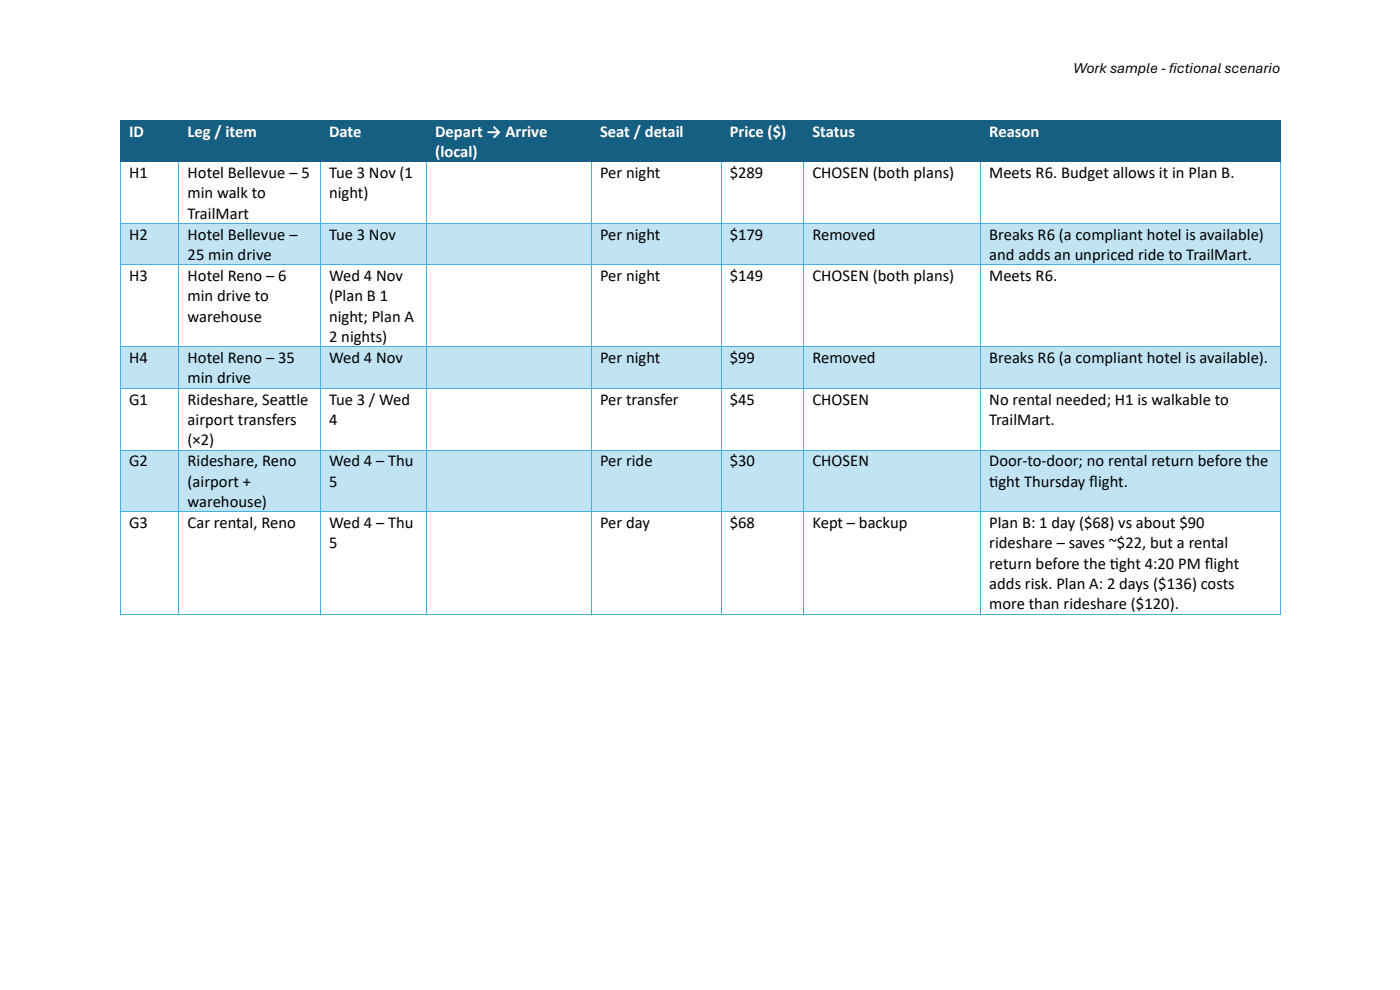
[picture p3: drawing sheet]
<svg xmlns="http://www.w3.org/2000/svg" width="297mm" height="210mm" viewBox="0 0 297 210" stroke-linecap="round" stroke-linejoin="round" font-family="sans-serif">
<defs><g id="words">
<g font-size="3.5" fill="#fff">
<text x="27.4" y="29">ID</text>
<text x="39.8" y="29">Leg / item</text>
<text x="69.8" y="29">Date</text>
<text x="92.3" y="29">Depart → Arrive</text>
<text x="127.3" y="29">Seat / detail</text>
<text x="154.8" y="29">Price ($)</text>
<text x="172.4" y="29">Status</text>
<text x="209.9" y="29">Reason</text>
<text x="92.3" y="33.3">(local)</text>
</g>
<g font-size="3.5">
<text x="27.4" y="37.8">H1</text>
<text x="39.8" y="37.8">Hotel Bellevue – 5</text>
<text x="69.8" y="37.8">Tue 3 Nov (1</text>
<text x="127.3" y="37.8">Per night</text>
<text x="154.8" y="37.8">$289</text>
<text x="172.4" y="37.8">CHOSEN (both plans)</text>
<text x="209.9" y="37.8">Meets R6. Budget allows it in Plan B.</text>
<text x="39.8" y="42">min walk to</text>
<text x="39.8" y="46.4">TrailMart</text>
<text x="69.8" y="42">night)</text>
<text x="27.4" y="50.8">H2</text>
<text x="39.8" y="50.8">Hotel Bellevue –</text>
<text x="69.8" y="50.8">Tue 3 Nov</text>
<text x="127.3" y="50.8">Per night</text>
<text x="154.8" y="50.8">$179</text>
<text x="172.4" y="50.8">Removed</text>
<text x="209.9" y="50.8">Breaks R6 (a compliant hotel is available)</text>
<text x="27.4" y="59.6">H3</text>
<text x="39.8" y="55.2">25 min drive</text>
<text x="39.8" y="59.6">Hotel Reno – 6</text>
<text x="69.8" y="59.6">Wed 4 Nov</text>
<text x="127.3" y="59.6">Per night</text>
<text x="154.8" y="59.6">$149</text>
<text x="172.4" y="59.6">CHOSEN (both plans)</text>
<text x="209.9" y="55.2">and adds an unpriced ride to TrailMart.</text>
<text x="209.9" y="59.6">Meets R6.</text>
<text x="39.8" y="63.9">min drive to</text>
<text x="69.8" y="63.9">(Plan B 1</text>
<text x="39.8" y="68.3">warehouse</text>
<text x="69.8" y="68.3">night; Plan A</text>
<text x="27.4" y="77.1">H4</text>
<text x="39.8" y="77.1">Hotel Reno – 35</text>
<text x="69.8" y="72.6">2 nights)</text>
<text x="69.8" y="77.1">Wed 4 Nov</text>
<text x="127.3" y="77.1">Per night</text>
<text x="154.8" y="77.1">$99</text>
<text x="172.4" y="77.1">Removed</text>
<text x="209.9" y="77.1">Breaks R6 (a compliant hotel is available).</text>
<text x="39.8" y="81.3">min drive</text>
<text x="27.4" y="85.8">G1</text>
<text x="39.8" y="85.8">Rideshare, Seat</text>
<text x="60.7" y="85.8">tle</text>
<text x="69.8" y="85.8">Tue 3 / Wed</text>
<text x="127.3" y="85.8">Per transfer</text>
<text x="154.8" y="85.8">$45</text>
<text x="172.4" y="85.8">CHOSEN</text>
<text x="209.9" y="85.8">No rental needed; H1 is walkable to</text>
<text x="39.8" y="90.1">airport transfers</text>
<text x="39.8" y="94.5">(×2)</text>
<text x="69.8" y="90.1">4</text>
<text x="209.9" y="90.1">TrailMart.</text>
<text x="27.4" y="98.9">G2</text>
<text x="39.8" y="98.9">Rideshare, Reno</text>
<text x="69.8" y="98.9">Wed 4 – Thu</text>
<text x="127.3" y="98.9">Per ride</text>
<text x="154.8" y="98.9">$30</text>
<text x="172.4" y="98.9">CHOSEN</text>
<text x="209.9" y="98.9">Door-to-door; no rental return before the</text>
<text x="39.8" y="103.2">(airport +</text>
<text x="39.8" y="107.5">warehouse)</text>
<text x="69.8" y="103.2">5</text>
<text x="209.9" y="103.2">t</text>
<text x="209.9" y="103.2">ight Thursday f</text>
<text x="231.1" y="103.2">light.</text>
<text x="27.4" y="112">G3</text>
<text x="39.8" y="112">Car rental, Reno</text>
<text x="69.8" y="112">Wed 4 – Thu</text>
<text x="127.3" y="112">Per day</text>
<text x="154.8" y="112">$68</text>
<text x="172.4" y="112">Kept – backup</text>
<text x="209.9" y="112">Plan B: 1 day ($68) vs about $90</text>
<text x="69.8" y="116.4">5</text>
<text x="209.9" y="116.4">rideshare – saves ~$22, but a rental</text>
<text x="209.9" y="120.6">return before the t</text>
<text x="209.9" y="125">adds risk. Plan A: 2 days ($136) costs</text>
<text x="235.5" y="120.6">ight 4:20 PM f</text>
<text x="255.6" y="120.6">light</text>
<text x="209.9" y="129.3">more than rideshare ($120).</text>
</g>
<g font-size="3.2">
<text x="227.7" y="15.5">Work sample - f</text>
<text x="248" y="15.5">ictional scenario</text>
</g>
</g></defs>
<g fill="#156082">
<path d="M25.6 25.6h12.3v8.6h-12.3z" fill-rule="evenodd"/>
<path d="M27.4 25.6h8.6v4.3h-8.6z" fill-rule="evenodd"/>
<path d="M37.9 25.6h30v8.6h-30z" fill-rule="evenodd"/>
<path d="M39.8 25.6h26.2v4.3h-26.2z" fill-rule="evenodd"/>
<path d="M67.9 25.6h22.5v8.6h-22.5z" fill-rule="evenodd"/>
<path d="M69.8 25.6h18.7v4.3h-18.7z" fill-rule="evenodd"/>
<path d="M90.4 25.6h35v8.6h-35z" fill-rule="evenodd"/>
<path d="M92.3 25.6h31.2v4.3h-31.2z" fill-rule="evenodd"/>
<path d="M92.3 29.9h31.2v4.3h-31.2z" fill-rule="evenodd"/>
<path d="M125.5 25.6h27.5v8.6h-27.5z" fill-rule="evenodd"/>
<path d="M127.3 25.6h23.7v4.3h-23.7z" fill-rule="evenodd"/>
<path d="M153 25.6h17.5v8.6h-17.5z" fill-rule="evenodd"/>
<path d="M154.8 25.6h13.8v4.3h-13.8z" fill-rule="evenodd"/>
<path d="M170.5 25.6h37.5v8.6h-37.5z" fill-rule="evenodd"/>
<path d="M172.4 25.6h33.7v4.3h-33.7z" fill-rule="evenodd"/>
<path d="M208 25.6h63.5v8.6h-63.5z" fill-rule="evenodd"/>
<path d="M209.9 25.6h59.8v4.3h-59.8z" fill-rule="evenodd"/>
<path d="M25.4 25.4h.2v.2h-.2z" fill-rule="evenodd"/>
<path d="M25.4 25.4h.2v.2h-.2z" fill-rule="evenodd"/>
</g>
<path d="M25.6 25.5h12.3" fill="none" stroke="#156082" stroke-width=".21"/>
<path d="M37.9 25.4h.2v.2h-.2z" fill-rule="evenodd" fill="#156082"/>
<path d="M38.1 25.5h29.8" fill="none" stroke="#156082" stroke-width=".21"/>
<path d="M67.9 25.4h.2v.2h-.2z" fill-rule="evenodd" fill="#156082"/>
<path d="M68.1 25.5h22.3" fill="none" stroke="#156082" stroke-width=".21"/>
<path d="M90.4 25.4h.2v.2h-.2z" fill-rule="evenodd" fill="#156082"/>
<path d="M90.6 25.5h34.8" fill="none" stroke="#156082" stroke-width=".21"/>
<path d="M125.5 25.4h.1v.2h-.1z" fill-rule="evenodd" fill="#156082"/>
<path d="M125.6 25.5h27.4" fill="none" stroke="#156082" stroke-width=".21"/>
<path d="M153 25.4h.1v.2h-.1z" fill-rule="evenodd" fill="#156082"/>
<path d="M153.1 25.5h17.4" fill="none" stroke="#156082" stroke-width=".21"/>
<path d="M170.5 25.4h.1v.2h-.1z" fill-rule="evenodd" fill="#156082"/>
<path d="M170.6 25.5h37.4" fill="none" stroke="#156082" stroke-width=".21"/>
<path d="M208 25.4h.1v.2h-.1z" fill-rule="evenodd" fill="#156082"/>
<path d="M208.1 25.5h63.4" fill="none" stroke="#156082" stroke-width=".21"/>
<g fill="#156082">
<path d="M271.5 25.4h.1v.2h-.1z" fill-rule="evenodd"/>
<path d="M271.5 25.4h.1v.2h-.1z" fill-rule="evenodd"/>
</g>
<path d="M25.5 25.6v8.6M271.6 25.6v8.6" fill="none" stroke="#156082" stroke-width=".21"/>
<path d="M25.4 34.2h.2v.2h-.2z" fill-rule="evenodd" fill="#156082"/>
<path d="M25.6 34.3h12.2" fill="none" stroke="#156082" stroke-width=".21"/>
<g fill="#156082">
<path d="M37.8 34.2h.2v.2h-.2z" fill-rule="evenodd"/>
<path d="M38 34.2h.1v.2h-.1z" fill-rule="evenodd"/>
</g>
<path d="M38.1 34.3h29.7" fill="none" stroke="#156082" stroke-width=".21"/>
<g fill="#156082">
<path d="M67.8 34.2h.2v.2h-.2z" fill-rule="evenodd"/>
<path d="M68 34.2h.2v.2h-.2z" fill-rule="evenodd"/>
</g>
<path d="M68.2 34.3h22.1" fill="none" stroke="#156082" stroke-width=".21"/>
<g fill="#156082">
<path d="M90.3 34.2h.2v.2h-.2z" fill-rule="evenodd"/>
<path d="M90.5 34.2h.2v.2h-.2z" fill-rule="evenodd"/>
</g>
<path d="M90.7 34.3h34.7" fill="none" stroke="#156082" stroke-width=".21"/>
<g fill="#156082">
<path d="M125.4 34.2h.1v.2h-.1z" fill-rule="evenodd"/>
<path d="M125.5 34.2h.2v.2h-.2z" fill-rule="evenodd"/>
</g>
<path d="M125.7 34.3h27.2" fill="none" stroke="#156082" stroke-width=".21"/>
<g fill="#156082">
<path d="M152.9 34.2h.2v.2h-.2z" fill-rule="evenodd"/>
<path d="M153.1 34.2h.1v.2h-.1z" fill-rule="evenodd"/>
</g>
<path d="M153.2 34.3h17.2" fill="none" stroke="#156082" stroke-width=".21"/>
<g fill="#156082">
<path d="M170.4 34.2h.1v.2h-.1z" fill-rule="evenodd"/>
<path d="M170.5 34.2h.2v.2h-.2z" fill-rule="evenodd"/>
</g>
<path d="M170.7 34.3h37.2" fill="none" stroke="#156082" stroke-width=".21"/>
<g fill="#156082">
<path d="M207.9 34.2h.2v.2h-.2z" fill-rule="evenodd"/>
<path d="M208.1 34.2h.1v.2h-.1z" fill-rule="evenodd"/>
</g>
<path d="M208.2 34.3h63.3" fill="none" stroke="#156082" stroke-width=".21"/>
<path d="M271.5 34.2h.1v.2h-.1z" fill-rule="evenodd" fill="#156082"/>
<path d="M25.5 34.4v12.9M37.9 34.4v12.9M67.9 34.4v12.9M90.4 34.4v12.9M125.5 34.4v12.9M153 34.4v12.9M170.5 34.4v12.9M208 34.4v12.9M271.6 34.4v12.9" fill="none" stroke="#45b0e1" stroke-width=".21"/>
<g fill="#c1e4f5">
<path d="M25.6 47.5h12.2v8.6h-12.2z" fill-rule="evenodd"/>
<path d="M27.4 47.5h8.6v4.3h-8.6z" fill-rule="evenodd"/>
<path d="M38 47.5h29.8v8.6h-29.8z" fill-rule="evenodd"/>
<path d="M39.8 47.5h26.2v4.3h-26.2z" fill-rule="evenodd"/>
<path d="M39.8 51.8h26.2v4.3h-26.2z" fill-rule="evenodd"/>
<path d="M68 47.5h22.3v8.6h-22.3z" fill-rule="evenodd"/>
<path d="M69.8 47.5h18.7v4.3h-18.7z" fill-rule="evenodd"/>
<path d="M90.5 47.5h34.8v8.6h-34.8z" fill-rule="evenodd"/>
<path d="M92.3 47.5h31.2v4.3h-31.2z" fill-rule="evenodd"/>
<path d="M125.5 47.5h27.3v8.6h-27.3z" fill-rule="evenodd"/>
<path d="M127.3 47.5h23.7v4.3h-23.7z" fill-rule="evenodd"/>
<path d="M153.1 47.5h17.3v8.6h-17.3z" fill-rule="evenodd"/>
<path d="M154.8 47.5h13.8v4.3h-13.8z" fill-rule="evenodd"/>
<path d="M170.5 47.5h37.4v8.6h-37.4z" fill-rule="evenodd"/>
<path d="M172.4 47.5h33.7v4.3h-33.7z" fill-rule="evenodd"/>
<path d="M208.1 47.5h63.4v8.6h-63.4z" fill-rule="evenodd"/>
<path d="M209.9 47.5h59.8v4.3h-59.8z" fill-rule="evenodd"/>
<path d="M209.9 51.8h59.8v4.3h-59.8z" fill-rule="evenodd"/>
</g>
<path d="M25.4 47.3h.2v.2h-.2z" fill-rule="evenodd" fill="#45b0e1"/>
<path d="M25.6 47.4h12.2" fill="none" stroke="#45b0e1" stroke-width=".21"/>
<path d="M37.8 47.3h.2v.2h-.2z" fill-rule="evenodd" fill="#45b0e1"/>
<path d="M38 47.4h29.8" fill="none" stroke="#45b0e1" stroke-width=".21"/>
<path d="M67.8 47.3h.2v.2h-.2z" fill-rule="evenodd" fill="#45b0e1"/>
<path d="M68 47.4h22.3" fill="none" stroke="#45b0e1" stroke-width=".21"/>
<path d="M90.3 47.3h.2v.2h-.2z" fill-rule="evenodd" fill="#45b0e1"/>
<path d="M90.5 47.4h34.9" fill="none" stroke="#45b0e1" stroke-width=".21"/>
<path d="M125.4 47.3h.1v.2h-.1z" fill-rule="evenodd" fill="#45b0e1"/>
<path d="M125.5 47.4h27.4" fill="none" stroke="#45b0e1" stroke-width=".21"/>
<path d="M152.9 47.3h.2v.2h-.2z" fill-rule="evenodd" fill="#45b0e1"/>
<path d="M153.1 47.4h17.3" fill="none" stroke="#45b0e1" stroke-width=".21"/>
<path d="M170.4 47.3h.1v.2h-.1z" fill-rule="evenodd" fill="#45b0e1"/>
<path d="M170.5 47.4h37.4" fill="none" stroke="#45b0e1" stroke-width=".21"/>
<path d="M207.9 47.3h.2v.2h-.2z" fill-rule="evenodd" fill="#45b0e1"/>
<path d="M208.1 47.4h63.4" fill="none" stroke="#45b0e1" stroke-width=".21"/>
<path d="M271.5 47.3h.1v.2h-.1z" fill-rule="evenodd" fill="#45b0e1"/>
<path d="M25.5 47.5v8.6M37.9 47.5v8.6M67.9 47.5v8.6M90.4 47.5v8.6M125.5 47.5v8.6M153 47.5v8.6M170.5 47.5v8.6M208 47.5v8.6M271.6 47.5v8.6" fill="none" stroke="#45b0e1" stroke-width=".21"/>
<path d="M25.4 56.1h.2v.2h-.2z" fill-rule="evenodd" fill="#45b0e1"/>
<path d="M25.6 56.2h12.2" fill="none" stroke="#45b0e1" stroke-width=".21"/>
<path d="M37.8 56.1h.2v.2h-.2z" fill-rule="evenodd" fill="#45b0e1"/>
<path d="M38 56.2h29.8" fill="none" stroke="#45b0e1" stroke-width=".21"/>
<path d="M67.8 56.1h.2v.2h-.2z" fill-rule="evenodd" fill="#45b0e1"/>
<path d="M68 56.2h22.3" fill="none" stroke="#45b0e1" stroke-width=".21"/>
<path d="M90.3 56.1h.2v.2h-.2z" fill-rule="evenodd" fill="#45b0e1"/>
<path d="M90.5 56.2h34.9" fill="none" stroke="#45b0e1" stroke-width=".21"/>
<path d="M125.4 56.1h.1v.2h-.1z" fill-rule="evenodd" fill="#45b0e1"/>
<path d="M125.5 56.2h27.4" fill="none" stroke="#45b0e1" stroke-width=".21"/>
<path d="M152.9 56.1h.2v.2h-.2z" fill-rule="evenodd" fill="#45b0e1"/>
<path d="M153.1 56.2h17.3" fill="none" stroke="#45b0e1" stroke-width=".21"/>
<path d="M170.4 56.1h.1v.2h-.1z" fill-rule="evenodd" fill="#45b0e1"/>
<path d="M170.5 56.2h37.4" fill="none" stroke="#45b0e1" stroke-width=".21"/>
<path d="M207.9 56.1h.2v.2h-.2z" fill-rule="evenodd" fill="#45b0e1"/>
<path d="M208.1 56.2h63.4" fill="none" stroke="#45b0e1" stroke-width=".21"/>
<path d="M271.5 56.1h.1v.2h-.1z" fill-rule="evenodd" fill="#45b0e1"/>
<path d="M25.5 56.3v17.2M37.9 56.3v17.2M67.9 56.3v17.2M90.4 56.3v17.2M125.5 56.3v17.2M153 56.3v17.2M170.5 56.3v17.2M208 56.3v17.2M271.6 56.3v17.2" fill="none" stroke="#45b0e1" stroke-width=".21"/>
<g fill="#c1e4f5">
<path d="M25.6 73.7h12.2v8.6h-12.2z" fill-rule="evenodd"/>
<path d="M27.4 73.7h8.6v4.3h-8.6z" fill-rule="evenodd"/>
<path d="M38 73.7h29.8v8.6h-29.8z" fill-rule="evenodd"/>
<path d="M39.8 73.7h26.2v4.3h-26.2z" fill-rule="evenodd"/>
<path d="M39.8 78h26.2v4.3h-26.2z" fill-rule="evenodd"/>
<path d="M68 73.7h22.3v8.6h-22.3z" fill-rule="evenodd"/>
<path d="M69.8 73.7h18.7v4.3h-18.7z" fill-rule="evenodd"/>
<path d="M90.5 73.7h34.8v8.6h-34.8z" fill-rule="evenodd"/>
<path d="M92.3 73.7h31.2v4.3h-31.2z" fill-rule="evenodd"/>
<path d="M125.5 73.7h27.3v8.6h-27.3z" fill-rule="evenodd"/>
<path d="M127.3 73.7h23.7v4.3h-23.7z" fill-rule="evenodd"/>
<path d="M153.1 73.7h17.3v8.6h-17.3z" fill-rule="evenodd"/>
<path d="M154.8 73.7h13.8v4.3h-13.8z" fill-rule="evenodd"/>
<path d="M170.5 73.7h37.4v8.6h-37.4z" fill-rule="evenodd"/>
<path d="M172.4 73.7h33.7v4.3h-33.7z" fill-rule="evenodd"/>
<path d="M208.1 73.7h63.4v8.6h-63.4z" fill-rule="evenodd"/>
<path d="M209.9 73.7h59.8v4.3h-59.8z" fill-rule="evenodd"/>
</g>
<path d="M25.4 73.5h.2v.2h-.2z" fill-rule="evenodd" fill="#45b0e1"/>
<path d="M25.6 73.6h12.2" fill="none" stroke="#45b0e1" stroke-width=".21"/>
<path d="M37.8 73.5h.2v.2h-.2z" fill-rule="evenodd" fill="#45b0e1"/>
<path d="M38 73.6h29.8" fill="none" stroke="#45b0e1" stroke-width=".21"/>
<path d="M67.8 73.5h.2v.2h-.2z" fill-rule="evenodd" fill="#45b0e1"/>
<path d="M68 73.6h22.3" fill="none" stroke="#45b0e1" stroke-width=".21"/>
<path d="M90.3 73.5h.2v.2h-.2z" fill-rule="evenodd" fill="#45b0e1"/>
<path d="M90.5 73.6h34.9" fill="none" stroke="#45b0e1" stroke-width=".21"/>
<path d="M125.4 73.5h.1v.2h-.1z" fill-rule="evenodd" fill="#45b0e1"/>
<path d="M125.5 73.6h27.4" fill="none" stroke="#45b0e1" stroke-width=".21"/>
<path d="M152.9 73.5h.2v.2h-.2z" fill-rule="evenodd" fill="#45b0e1"/>
<path d="M153.1 73.6h17.3" fill="none" stroke="#45b0e1" stroke-width=".21"/>
<path d="M170.4 73.5h.1v.2h-.1z" fill-rule="evenodd" fill="#45b0e1"/>
<path d="M170.5 73.6h37.4" fill="none" stroke="#45b0e1" stroke-width=".21"/>
<path d="M207.9 73.5h.2v.2h-.2z" fill-rule="evenodd" fill="#45b0e1"/>
<path d="M208.1 73.6h63.4" fill="none" stroke="#45b0e1" stroke-width=".21"/>
<path d="M271.5 73.5h.1v.2h-.1z" fill-rule="evenodd" fill="#45b0e1"/>
<path d="M25.5 73.7v8.6M37.9 73.7v8.6M67.9 73.7v8.6M90.4 73.7v8.6M125.5 73.7v8.6M153 73.7v8.6M170.5 73.7v8.6M208 73.7v8.6M271.6 73.7v8.6" fill="none" stroke="#45b0e1" stroke-width=".21"/>
<path d="M25.4 82.3h.2v.1h-.2z" fill-rule="evenodd" fill="#45b0e1"/>
<path d="M25.6 82.4h12.2" fill="none" stroke="#45b0e1" stroke-width=".21"/>
<path d="M37.8 82.3h.2v.1h-.2z" fill-rule="evenodd" fill="#45b0e1"/>
<path d="M38 82.4h29.8" fill="none" stroke="#45b0e1" stroke-width=".21"/>
<path d="M67.8 82.3h.2v.1h-.2z" fill-rule="evenodd" fill="#45b0e1"/>
<path d="M68 82.4h22.3" fill="none" stroke="#45b0e1" stroke-width=".21"/>
<path d="M90.3 82.3h.2v.1h-.2z" fill-rule="evenodd" fill="#45b0e1"/>
<path d="M90.5 82.4h34.9" fill="none" stroke="#45b0e1" stroke-width=".21"/>
<path d="M125.4 82.3h.1v.1h-.1z" fill-rule="evenodd" fill="#45b0e1"/>
<path d="M125.5 82.4h27.4" fill="none" stroke="#45b0e1" stroke-width=".21"/>
<path d="M152.9 82.3h.2v.1h-.2z" fill-rule="evenodd" fill="#45b0e1"/>
<path d="M153.1 82.4h17.3" fill="none" stroke="#45b0e1" stroke-width=".21"/>
<path d="M170.4 82.3h.1v.1h-.1z" fill-rule="evenodd" fill="#45b0e1"/>
<path d="M170.5 82.4h37.4" fill="none" stroke="#45b0e1" stroke-width=".21"/>
<path d="M207.9 82.3h.2v.1h-.2z" fill-rule="evenodd" fill="#45b0e1"/>
<path d="M208.1 82.4h63.4" fill="none" stroke="#45b0e1" stroke-width=".21"/>
<path d="M271.5 82.3h.1v.1h-.1z" fill-rule="evenodd" fill="#45b0e1"/>
<path d="M25.5 82.4v13M37.9 82.4v13M67.9 82.4v13M90.4 82.4v13M125.5 82.4v13M153 82.4v13M170.5 82.4v13M208 82.4v13M271.6 82.4v13" fill="none" stroke="#45b0e1" stroke-width=".21"/>
<g fill="#c1e4f5">
<path d="M25.6 95.6h12.2v12.9h-12.2z" fill-rule="evenodd"/>
<path d="M27.4 95.6h8.6v4.2h-8.6z" fill-rule="evenodd"/>
<path d="M38 95.6h29.8v12.9h-29.8z" fill-rule="evenodd"/>
<path d="M39.8 95.6h26.2v4.2h-26.2z" fill-rule="evenodd"/>
<path d="M39.8 99.8h26.2v4.4h-26.2z" fill-rule="evenodd"/>
<path d="M39.8 104.2h26.2v4.3h-26.2z" fill-rule="evenodd"/>
<path d="M68 95.6h22.3v12.9h-22.3z" fill-rule="evenodd"/>
<path d="M69.8 95.6h18.7v4.2h-18.7z" fill-rule="evenodd"/>
<path d="M69.8 99.8h18.7v4.4h-18.7z" fill-rule="evenodd"/>
<path d="M90.5 95.6h34.8v12.9h-34.8z" fill-rule="evenodd"/>
<path d="M92.3 95.6h31.2v4.2h-31.2z" fill-rule="evenodd"/>
<path d="M125.5 95.6h27.3v12.9h-27.3z" fill-rule="evenodd"/>
<path d="M127.3 95.6h23.7v4.2h-23.7z" fill-rule="evenodd"/>
<path d="M153.1 95.6h17.3v12.9h-17.3z" fill-rule="evenodd"/>
<path d="M154.8 95.6h13.8v4.2h-13.8z" fill-rule="evenodd"/>
<path d="M170.5 95.6h37.4v12.9h-37.4z" fill-rule="evenodd"/>
<path d="M172.4 95.6h33.7v4.2h-33.7z" fill-rule="evenodd"/>
<path d="M208.1 95.6h63.4v12.9h-63.4z" fill-rule="evenodd"/>
<path d="M209.9 95.6h59.8v4.2h-59.8z" fill-rule="evenodd"/>
<path d="M209.9 99.8h59.8v4.4h-59.8z" fill-rule="evenodd"/>
</g>
<path d="M25.4 95.4h.2v.2h-.2z" fill-rule="evenodd" fill="#45b0e1"/>
<path d="M25.6 95.5h12.2" fill="none" stroke="#45b0e1" stroke-width=".21"/>
<path d="M37.8 95.4h.2v.2h-.2z" fill-rule="evenodd" fill="#45b0e1"/>
<path d="M38 95.5h29.8" fill="none" stroke="#45b0e1" stroke-width=".21"/>
<path d="M67.8 95.4h.2v.2h-.2z" fill-rule="evenodd" fill="#45b0e1"/>
<path d="M68 95.5h22.3" fill="none" stroke="#45b0e1" stroke-width=".21"/>
<path d="M90.3 95.4h.2v.2h-.2z" fill-rule="evenodd" fill="#45b0e1"/>
<path d="M90.5 95.5h34.9" fill="none" stroke="#45b0e1" stroke-width=".21"/>
<path d="M125.4 95.4h.1v.2h-.1z" fill-rule="evenodd" fill="#45b0e1"/>
<path d="M125.5 95.5h27.4" fill="none" stroke="#45b0e1" stroke-width=".21"/>
<path d="M152.9 95.4h.2v.2h-.2z" fill-rule="evenodd" fill="#45b0e1"/>
<path d="M153.1 95.5h17.3" fill="none" stroke="#45b0e1" stroke-width=".21"/>
<path d="M170.4 95.4h.1v.2h-.1z" fill-rule="evenodd" fill="#45b0e1"/>
<path d="M170.5 95.5h37.4" fill="none" stroke="#45b0e1" stroke-width=".21"/>
<path d="M207.9 95.4h.2v.2h-.2z" fill-rule="evenodd" fill="#45b0e1"/>
<path d="M208.1 95.5h63.4" fill="none" stroke="#45b0e1" stroke-width=".21"/>
<path d="M271.5 95.4h.1v.2h-.1z" fill-rule="evenodd" fill="#45b0e1"/>
<path d="M25.5 95.6v12.9M37.9 95.6v12.9M67.9 95.6v12.9M90.4 95.6v12.9M125.5 95.6v12.9M153 95.6v12.9M170.5 95.6v12.9M208 95.6v12.9M271.6 95.6v12.9" fill="none" stroke="#45b0e1" stroke-width=".21"/>
<path d="M25.4 108.5h.2v.1h-.2z" fill-rule="evenodd" fill="#45b0e1"/>
<path d="M25.6 108.6h12.2" fill="none" stroke="#45b0e1" stroke-width=".21"/>
<path d="M37.8 108.5h.2v.1h-.2z" fill-rule="evenodd" fill="#45b0e1"/>
<path d="M38 108.6h29.8" fill="none" stroke="#45b0e1" stroke-width=".21"/>
<path d="M67.8 108.5h.2v.1h-.2z" fill-rule="evenodd" fill="#45b0e1"/>
<path d="M68 108.6h22.3" fill="none" stroke="#45b0e1" stroke-width=".21"/>
<path d="M90.3 108.5h.2v.1h-.2z" fill-rule="evenodd" fill="#45b0e1"/>
<path d="M90.5 108.6h34.9" fill="none" stroke="#45b0e1" stroke-width=".21"/>
<path d="M125.4 108.5h.1v.1h-.1z" fill-rule="evenodd" fill="#45b0e1"/>
<path d="M125.5 108.6h27.4" fill="none" stroke="#45b0e1" stroke-width=".21"/>
<path d="M152.9 108.5h.2v.1h-.2z" fill-rule="evenodd" fill="#45b0e1"/>
<path d="M153.1 108.6h17.3" fill="none" stroke="#45b0e1" stroke-width=".21"/>
<path d="M170.4 108.5h.1v.1h-.1z" fill-rule="evenodd" fill="#45b0e1"/>
<path d="M170.5 108.6h37.4" fill="none" stroke="#45b0e1" stroke-width=".21"/>
<path d="M207.9 108.5h.2v.1h-.2z" fill-rule="evenodd" fill="#45b0e1"/>
<path d="M208.1 108.6h63.4" fill="none" stroke="#45b0e1" stroke-width=".21"/>
<path d="M271.5 108.5h.1v.1h-.1z" fill-rule="evenodd" fill="#45b0e1"/>
<path d="M25.5 108.6v21.6" fill="none" stroke="#45b0e1" stroke-width=".21"/>
<g fill="#45b0e1">
<path d="M25.4 130.2h.2v.2h-.2z" fill-rule="evenodd"/>
<path d="M25.4 130.2h.2v.2h-.2z" fill-rule="evenodd"/>
</g>
<path d="M37.9 108.6v21.6M25.6 130.3h12.2" fill="none" stroke="#45b0e1" stroke-width=".21"/>
<path d="M37.8 130.2h.2v.2h-.2z" fill-rule="evenodd" fill="#45b0e1"/>
<path d="M67.9 108.6v21.6M38 130.3h29.8" fill="none" stroke="#45b0e1" stroke-width=".21"/>
<path d="M67.8 130.2h.2v.2h-.2z" fill-rule="evenodd" fill="#45b0e1"/>
<path d="M90.4 108.6v21.6M68 130.3h22.3" fill="none" stroke="#45b0e1" stroke-width=".21"/>
<path d="M90.3 130.2h.2v.2h-.2z" fill-rule="evenodd" fill="#45b0e1"/>
<path d="M125.5 108.6v21.6M90.5 130.3h34.9" fill="none" stroke="#45b0e1" stroke-width=".21"/>
<path d="M125.4 130.2h.1v.2h-.1z" fill-rule="evenodd" fill="#45b0e1"/>
<path d="M153 108.6v21.6M125.5 130.3h27.4" fill="none" stroke="#45b0e1" stroke-width=".21"/>
<path d="M152.9 130.2h.2v.2h-.2z" fill-rule="evenodd" fill="#45b0e1"/>
<path d="M170.5 108.6v21.6M153.1 130.3h17.3" fill="none" stroke="#45b0e1" stroke-width=".21"/>
<path d="M170.4 130.2h.1v.2h-.1z" fill-rule="evenodd" fill="#45b0e1"/>
<path d="M208 108.6v21.6M170.5 130.3h37.4" fill="none" stroke="#45b0e1" stroke-width=".21"/>
<path d="M207.9 130.2h.2v.2h-.2z" fill-rule="evenodd" fill="#45b0e1"/>
<path d="M271.6 108.6v21.6M208.1 130.3h63.4" fill="none" stroke="#45b0e1" stroke-width=".21"/>
<g fill="#45b0e1">
<path d="M271.5 130.2h.1v.2h-.1z" fill-rule="evenodd"/>
<path d="M271.5 130.2h.1v.2h-.1z" fill-rule="evenodd"/>
</g>
<use href="#words"/>
</svg>
